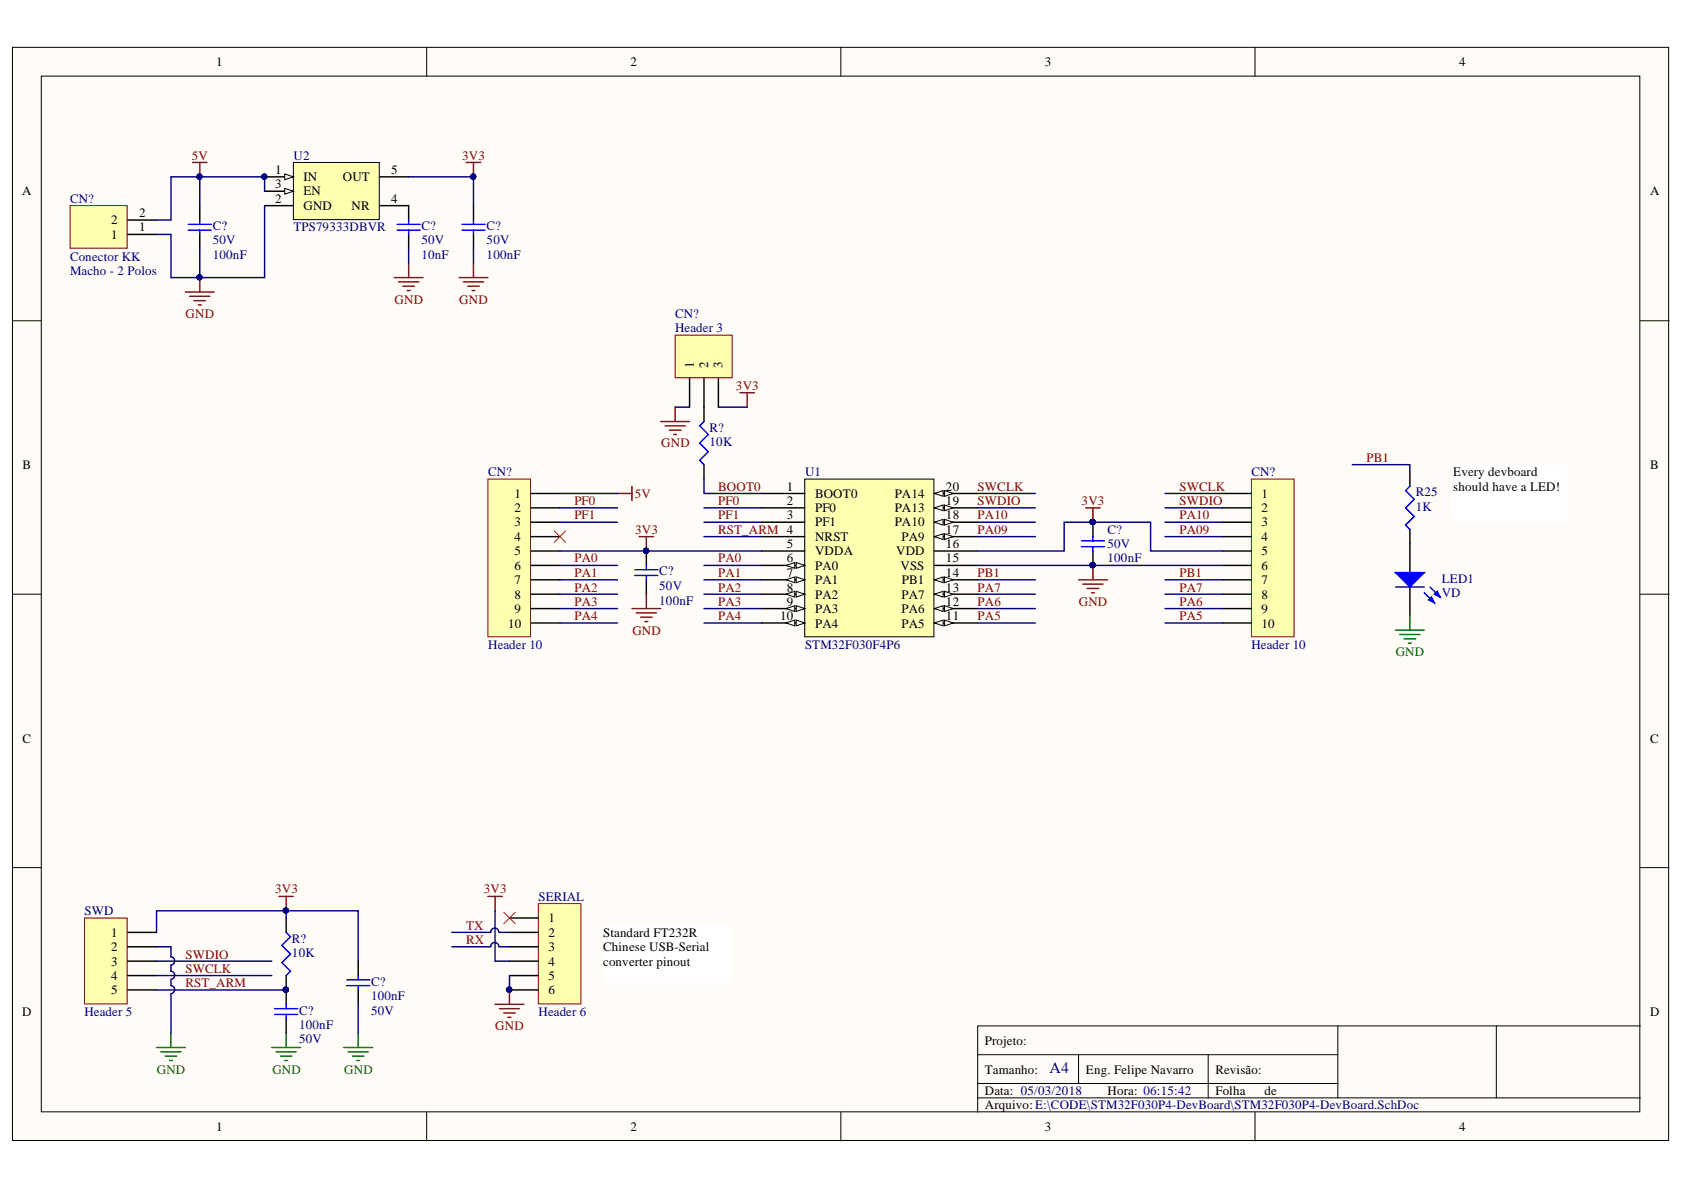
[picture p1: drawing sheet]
<svg xmlns="http://www.w3.org/2000/svg" width="297mm" height="210mm" viewBox="0 0 297 210" stroke-linecap="round" stroke-linejoin="round" font-family="sans-serif">
<defs><g id="words">
<text font-size="2.8" fill="#000080" x="185.1" y="189.3">A4</text>
<g font-size="2.3">
<text x="38.1" y="11.7">1</text>
<text x="111.2" y="11.7">2</text>
<text x="184.3" y="11.7">3</text>
<text x="257.4" y="11.7">4</text>
<text x="3.9" y="34.5">A</text>
<text x="48.5" y="30.7">1</text>
<text x="48.5" y="33.2">3</text>
<text x="48.5" y="35.7">2</text>
<text x="53.5" y="31.9">IN</text>
<text x="53.5" y="34.5">EN</text>
<text x="60.5" y="31.9">OUT</text>
<text x="69" y="35.7">4</text>
<text x="69" y="30.7">5</text>
<text x="291.1" y="34.5">A</text>
<text x="19.6" y="39.5">2</text>
<text x="24.5" y="40.8">1</text>
<text x="24.5" y="38.3">2</text>
<text x="53.5" y="37">GND</text>
<text x="62" y="37">NR</text>
<text x="19.6" y="42.1">1</text>
<text x="122.4" y="65" transform="rotate(-90 122.4 65)">1</text>
<text x="124.9" y="65" transform="rotate(-90 124.9 65)">2</text>
<text x="127.4" y="65" transform="rotate(-90 127.4 65)">3</text>
<text x="4" y="82.7">B</text>
<text x="256.3" y="84">Every devboard</text>
<text x="291.1" y="82.7">B</text>
<text x="90.7" y="87.8">1</text>
<text x="138.8" y="86.5">1</text>
<text x="138.8" y="89.1">2</text>
<text x="143.8" y="87.8">BOOT0</text>
<text x="157.8" y="87.8">PA14</text>
<text x="166.9" y="86.5">20</text>
<text x="166.9" y="89.1">19</text>
<text x="222.5" y="87.8">1</text>
<text x="256.3" y="86.5">should have a LED!</text>
<text x="90.7" y="90.3">2</text>
<text x="90.7" y="92.9">3</text>
<text x="90.7" y="95.4">4</text>
<text x="138.8" y="91.6">3</text>
<text x="143.8" y="90.3">PF0</text>
<text x="143.8" y="92.9">PF1</text>
<text x="143.8" y="95.4">NRST</text>
<text x="157.8" y="90.3">PA13</text>
<text x="157.8" y="92.9">PA10</text>
<text x="159" y="95.4">PA9</text>
<text x="166.9" y="91.6">18</text>
<text x="166.9" y="94.1">17</text>
<text x="222.5" y="90.3">2</text>
<text x="222.5" y="92.9">3</text>
<text x="222.5" y="95.4">4</text>
<text x="90.7" y="97.9">5</text>
<text x="90.7" y="100.5">6</text>
<text x="138.8" y="96.7">5</text>
<text x="138.8" y="99.2">6</text>
<text x="138.8" y="101.7">7</text>
<text x="143.8" y="97.9">VDDA</text>
<text x="143.8" y="100.5">PA0</text>
<text x="158.1" y="97.9">VDD</text>
<text x="158.8" y="100.5">VSS</text>
<text x="166.9" y="96.7">16</text>
<text x="166.9" y="99.2">15</text>
<text x="166.9" y="101.7">14</text>
<text x="222.5" y="97.9">5</text>
<text x="222.5" y="100.5">6</text>
<text x="90.7" y="103">7</text>
<text x="90.7" y="105.6">8</text>
<text x="138.8" y="104.4">8</text>
<text x="138.8" y="106.9">9</text>
<text x="143.8" y="103">PA1</text>
<text x="143.8" y="105.6">PA2</text>
<text x="159" y="105.6">PA7</text>
<text x="159.1" y="103">PB1</text>
<text x="166.9" y="104.4">13</text>
<text x="166.9" y="106.9">12</text>
<text x="222.5" y="103">7</text>
<text x="222.5" y="105.6">8</text>
<text x="89.6" y="110.7">10</text>
<text x="90.7" y="108.2">9</text>
<text x="137.6" y="109.4">10</text>
<text x="143.8" y="110.7">PA4</text>
<text x="143.8" y="108.2">PA3</text>
<text x="159" y="108.2">PA6</text>
<text x="159" y="110.7">PA5</text>
<text x="166.9" y="109.4">11</text>
<text x="222.5" y="108.2">9</text>
<text x="222.5" y="110.7">10</text>
<text x="4" y="131">C</text>
<text x="291.1" y="131">C</text>
<text x="19.6" y="165.3">1</text>
<text x="19.6" y="167.8">2</text>
<text x="96.8" y="162.7">1</text>
<text x="96.8" y="165.3">2</text>
<text x="96.8" y="167.8">3</text>
<text x="106.4" y="165.3">Standard FT232R</text>
<text x="106.4" y="167.8">Chinese USB-Serial</text>
<text x="19.6" y="170.3">3</text>
<text x="19.6" y="172.9">4</text>
<text x="96.8" y="170.3">4</text>
<text x="96.8" y="172.9">5</text>
<text x="106.4" y="170.3">converter pinout</text>
<text x="3.9" y="179.2">D</text>
<text x="19.6" y="175.4">5</text>
<text x="96.8" y="175.4">6</text>
<text x="291.1" y="179.2">D</text>
<text x="173.7" y="184.3">Projeto:</text>
<text x="173.7" y="189.4">Tamanho:</text>
<text x="191.6" y="189.4">Eng. Felipe Navarro</text>
<text x="214.4" y="189.4">Revisão:</text>
<text x="173.7" y="193.2">Data: 05/03/2018</text>
<text x="173.7" y="195.7">Arquivo: E:\CODE\STM32F030P4-DevBoard\STM32F030P4-DevBoard.SchDoc</text>
<text x="195.4" y="193.2">Hora: 06:15:42</text>
<text x="214.4" y="193.2">Folha</text>
<text x="223" y="193.2">de</text>
<text x="38.1" y="199.5">1</text>
<text x="111.2" y="199.5">2</text>
<text x="184.3" y="199.5">3</text>
<text x="257.4" y="199.5">4</text>
</g>
<g font-size="2.3" fill="#800000">
<text x="33.8" y="28.1">5V</text>
<text x="81.5" y="28.1">3V3</text>
<text x="69.6" y="53.6">GND</text>
<text x="81" y="53.6">GND</text>
<text x="32.7" y="56.1">GND</text>
<text x="129.8" y="68.8">3V3</text>
<text x="116.6" y="78.9">GND</text>
<text x="241" y="81.5">PB1</text>
<text x="101.3" y="89.1">PF0</text>
<text x="112" y="87.8">5V</text>
<text x="126.7" y="89.1">PF0</text>
<text x="126.7" y="86.5">BOOT0</text>
<text x="172.4" y="89.1">SWDIO</text>
<text x="172.4" y="86.5">SWCLK</text>
<text x="190.8" y="89.1">3V3</text>
<text x="208" y="86.5">SWCLK</text>
<text x="208" y="89.1">SWDIO</text>
<text x="101.3" y="91.6">PF1</text>
<text x="112.1" y="94.1">3V3</text>
<text x="126.7" y="94.1">RST_ARM 4</text>
<text x="126.7" y="91.6">PF1</text>
<text x="172.4" y="91.6">PA10</text>
<text x="172.4" y="94.1">PA09</text>
<text x="208" y="91.6">PA10</text>
<text x="208" y="94.1">PA09</text>
<text x="101.3" y="99.2">PA0</text>
<text x="101.3" y="101.7">PA1</text>
<text x="126.7" y="99.2">PA0</text>
<text x="126.7" y="101.7">PA1</text>
<text x="172.4" y="101.7">PB1</text>
<text x="208" y="101.7">PB1</text>
<text x="101.3" y="104.4">PA2</text>
<text x="101.3" y="106.9">PA3</text>
<text x="126.7" y="104.4">PA2</text>
<text x="126.7" y="106.9">PA3</text>
<text x="172.4" y="106.9">PA6</text>
<text x="172.4" y="104.4">PA7</text>
<text x="190.3" y="106.9">GND</text>
<text x="208" y="106.9">PA6</text>
<text x="208" y="104.4">PA7</text>
<text x="101.3" y="109.4">PA4</text>
<text x="111.6" y="112">GND</text>
<text x="126.7" y="109.4">PA4</text>
<text x="172.4" y="109.4">PA5</text>
<text x="208" y="109.4">PA5</text>
<text x="48.5" y="157.6">3V3</text>
<text x="85.3" y="157.6">3V3</text>
<text x="82.2" y="166.5">RX</text>
<text x="82.2" y="164">TX</text>
<text x="32.7" y="169.1">SWDIO</text>
<text x="32.7" y="171.6">SWCLK</text>
<text x="32.7" y="174.1">RST_ARM</text>
<text x="87.4" y="181.8">GND</text>
</g>
<g font-size="2.3" fill="#000080">
<text x="51.8" y="28.1">U2</text>
<text x="12.3" y="35.7">CN?</text>
<text x="37.5" y="40.6">C?</text>
<text x="51.8" y="40.8">TPS79333DBVR</text>
<text x="74.3" y="40.6">C?</text>
<text x="85.8" y="40.6">C?</text>
<text x="12.3" y="46">Conector KK</text>
<text x="37.5" y="43.1">50V</text>
<text x="37.5" y="45.7">100nF</text>
<text x="74.3" y="43.1">50V</text>
<text x="74.3" y="45.7">10nF</text>
<text x="85.8" y="43.1">50V</text>
<text x="85.8" y="45.7">100nF</text>
<text x="12.3" y="48.5">Macho - 2 Polos</text>
<text x="119.1" y="56.1">CN?</text>
<text x="119.1" y="58.6">Header 3</text>
<text x="125.2" y="76.1">R?</text>
<text x="86.1" y="84">CN?</text>
<text x="125.2" y="78.7">10K</text>
<text x="142" y="84">U1</text>
<text x="220.7" y="84">CN?</text>
<text x="249.7" y="87.5">R25</text>
<text x="195.4" y="94.1">C?</text>
<text x="249.7" y="90.1">1K</text>
<text x="116.3" y="101.5">C?</text>
<text x="195.4" y="96.7">50V</text>
<text x="195.4" y="99.2">100nF</text>
<text x="116.3" y="104.1">50V</text>
<text x="116.3" y="106.6">100nF</text>
<text x="254.3" y="105.4">VD</text>
<text x="254.3" y="102.7">LED1</text>
<text x="86.1" y="114.5">Header 10</text>
<text x="142" y="114.5">STM32F030F4P6</text>
<text x="220.7" y="114.5">Header 10</text>
<text x="14.9" y="161.4">SWD</text>
<text x="95" y="158.9">SERIAL</text>
<text x="51.5" y="166.3">R?</text>
<text x="51.5" y="168.8">10K</text>
<text x="65.5" y="173.9">C?</text>
<text x="14.9" y="179.2">Header 5</text>
<text x="52.8" y="179">C?</text>
<text x="65.5" y="176.4">100nF</text>
<text x="65.5" y="179">50V</text>
<text x="95" y="179.2">Header 6</text>
<text x="52.8" y="181.5">100nF</text>
<text x="52.8" y="184">50V</text>
</g>
<g font-size="2.3" fill="#008000">
<text x="246.2" y="115.8">GND</text>
<text x="27.7" y="189.4">GND</text>
<text x="48" y="189.4">GND</text>
<text x="60.7" y="189.4">GND</text>
</g>
</g></defs>
<g fill="#fffcf8" stroke="#000" stroke-width=".18">
<path d="M2.2 8.4h292.1v192.8h-292.1z"/>
<path d="M7.3 13.4h281.9v182.7h-281.9z"/>
</g>
<g fill="none" stroke="#000" stroke-width=".18">
<path d="M75.3 8.4v5M148.3 8.4v5M221.4 8.4v5M2.2 56.6h5.1M289.3 56.6h5.1M2.2 104.8h5.1M289.3 104.8h5.1M2.2 153h5.1M289.3 153h5.1M75.3 196.2v5.1M148.3 196.2v5.1M172.5 186h63.5"/>
<path d="M172.5 193.7h116.8M172.5 191.1h63.5M190.2 186v5.1M213.1 186v7.7M221.4 196.2v5.1M236 181v12.7M263.9 181h-91.4v15.2M289.3 181h-25.4v12.7"/>
</g>
<path d="M141.9 84.5h22.8v27.8h-22.8z" fill="#ffffb0" stroke="#000" stroke-width=".18"/>
<path d="M134.3 87h7.7M134.3 89.6h7.7M134.3 92.1h7.7M134.3 94.7h7.7M134.3 97.2h7.7M134.3 99.7h7.7" fill="none" stroke="#000" stroke-width=".25"/>
<path d="M140.4 99.2l1.6 .5-1.6 .5z" fill="#fffcf8"/>
<path d="M140.4 99.2l1.6 .5-1.6 .5z" fill="none" stroke="#000" stroke-width=".18"/>
<path d="M138.7 99.7l1.5-.5v1z" fill="#fffcf8"/>
<path d="M138.7 99.7l1.5-.5v1z" fill="none" stroke="#000" stroke-width=".18"/>
<path d="M134.3 102.3h7.7" fill="none" stroke="#000" stroke-width=".25"/>
<path d="M140.4 101.8l1.6 .5-1.6 .5z" fill="#fffcf8"/>
<path d="M140.4 101.8l1.6 .5-1.6 .5z" fill="none" stroke="#000" stroke-width=".18"/>
<path d="M138.7 102.3l1.5-.5v1z" fill="#fffcf8"/>
<path d="M138.7 102.3l1.5-.5v1z" fill="none" stroke="#000" stroke-width=".18"/>
<path d="M134.3 104.8h7.7" fill="none" stroke="#000" stroke-width=".25"/>
<path d="M140.4 104.3l1.6 .5-1.6 .5z" fill="#fffcf8"/>
<path d="M140.4 104.3l1.6 .5-1.6 .5z" fill="none" stroke="#000" stroke-width=".18"/>
<path d="M138.7 104.8l1.5-.5v1z" fill="#fffcf8"/>
<path d="M138.7 104.8l1.5-.5v1z" fill="none" stroke="#000" stroke-width=".18"/>
<path d="M164.8 97.2h7.7M164.8 99.7h7.7M164.8 102.3h7.7" fill="none" stroke="#000" stroke-width=".25"/>
<path d="M164.8 102.3l1.6-.5v1z" fill="#fffcf8"/>
<path d="M164.8 102.3l1.6-.5v1z" fill="none" stroke="#000" stroke-width=".18"/>
<path d="M166.6 101.8l1.5 .5-1.5 .5z" fill="#fffcf8"/>
<path d="M166.6 101.8l1.5 .5-1.5 .5z" fill="none" stroke="#000" stroke-width=".18"/>
<path d="M164.8 104.8h7.7" fill="none" stroke="#000" stroke-width=".25"/>
<path d="M164.8 104.8l1.6-.5v1z" fill="#fffcf8"/>
<path d="M164.8 104.8l1.6-.5v1z" fill="none" stroke="#000" stroke-width=".18"/>
<path d="M166.6 104.3l1.5 .5-1.5 .5z" fill="#fffcf8"/>
<path d="M166.6 104.3l1.5 .5-1.5 .5z" fill="none" stroke="#000" stroke-width=".18"/>
<path d="M164.8 107.3h7.7" fill="none" stroke="#000" stroke-width=".25"/>
<path d="M164.8 107.3l1.6-.5v1.1z" fill="#fffcf8"/>
<path d="M164.8 107.3l1.6-.5v1.1z" fill="none" stroke="#000" stroke-width=".18"/>
<path d="M166.6 106.8l1.5 .5-1.5 .6z" fill="#fffcf8"/>
<path d="M166.6 106.8l1.5 .5-1.5 .6z" fill="none" stroke="#000" stroke-width=".18"/>
<path d="M164.8 109.9h7.7" fill="none" stroke="#000" stroke-width=".25"/>
<path d="M164.8 109.9l1.6-.5v1z" fill="#fffcf8"/>
<path d="M164.8 109.9l1.6-.5v1z" fill="none" stroke="#000" stroke-width=".18"/>
<path d="M166.6 109.4l1.5 .5-1.5 .5z" fill="#fffcf8"/>
<path d="M166.6 109.4l1.5 .5-1.5 .5z" fill="none" stroke="#000" stroke-width=".18"/>
<path d="M134.3 109.9h7.7" fill="none" stroke="#000" stroke-width=".25"/>
<path d="M140.4 109.4l1.6 .5-1.6 .5z" fill="#fffcf8"/>
<path d="M140.4 109.4l1.6 .5-1.6 .5z" fill="none" stroke="#000" stroke-width=".18"/>
<path d="M138.7 109.9l1.5-.5v1z" fill="#fffcf8"/>
<path d="M138.7 109.9l1.5-.5v1z" fill="none" stroke="#000" stroke-width=".18"/>
<path d="M134.3 107.3h7.7" fill="none" stroke="#000" stroke-width=".25"/>
<path d="M140.4 106.8l1.6 .5-1.6 .6z" fill="#fffcf8"/>
<path d="M140.4 106.8l1.6 .5-1.6 .6z" fill="none" stroke="#000" stroke-width=".18"/>
<path d="M138.7 107.3l1.5-.5v1.1z" fill="#fffcf8"/>
<path d="M138.7 107.3l1.5-.5v1.1z" fill="none" stroke="#000" stroke-width=".18"/>
<path d="M164.8 87h7.7" fill="none" stroke="#000" stroke-width=".25"/>
<path d="M164.8 87l1.6-.5v1z" fill="#fffcf8"/>
<path d="M164.8 87l1.6-.5v1z" fill="none" stroke="#000" stroke-width=".18"/>
<path d="M166.6 86.5l1.5 .5-1.5 .5z" fill="#fffcf8"/>
<path d="M166.6 86.5l1.5 .5-1.5 .5z" fill="none" stroke="#000" stroke-width=".18"/>
<path d="M164.8 89.6h7.7" fill="none" stroke="#000" stroke-width=".25"/>
<path d="M164.8 89.6l1.6-.5v1z" fill="#fffcf8"/>
<path d="M164.8 89.6l1.6-.5v1z" fill="none" stroke="#000" stroke-width=".18"/>
<path d="M166.6 89.1l1.5 .5-1.5 .5z" fill="#fffcf8"/>
<path d="M166.6 89.1l1.5 .5-1.5 .5z" fill="none" stroke="#000" stroke-width=".18"/>
<path d="M164.8 92.1h7.7" fill="none" stroke="#000" stroke-width=".25"/>
<path d="M164.8 92.1l1.6-.5v1z" fill="#fffcf8"/>
<path d="M164.8 92.1l1.6-.5v1z" fill="none" stroke="#000" stroke-width=".18"/>
<path d="M166.6 91.6l1.5 .5-1.5 .5z" fill="#fffcf8"/>
<path d="M166.6 91.6l1.5 .5-1.5 .5z" fill="none" stroke="#000" stroke-width=".18"/>
<path d="M164.8 94.7h7.7" fill="none" stroke="#000" stroke-width=".25"/>
<path d="M164.8 94.7l1.6-.6v1.1z" fill="#fffcf8"/>
<path d="M164.8 94.7l1.6-.6v1.1z" fill="none" stroke="#000" stroke-width=".18"/>
<path d="M166.6 94.1l1.5 .6-1.5 .5z" fill="#fffcf8"/>
<path d="M166.6 94.1l1.5 .6-1.5 .5z" fill="none" stroke="#000" stroke-width=".18"/>
<g fill="none" stroke="#800000" stroke-width=".25">
<path d="M112.7 94.7h2.6M114 94.7v2.5M191.5 89.6h2.6M192.8 89.6v2.5M192.8 99.7v2.6M111.5 107.3h5M112.2 108.1h3.6M113 108.9h2M113.8 109.6h.5M114 104.8v2.5M190.2 102.3h5.1M191 103h3.6"/>
<path d="M191.8 103.8h2M192.5 104.6h.5M49.2 158.1h2.6M50.5 158.1v2.6"/>
</g>
<g fill="#000080" stroke="#000080" stroke-width=".18">
<circle cx="192.7" cy="92.1" r=".46"/>
<circle cx="192.7" cy="99.7" r=".46"/>
<circle cx="114" cy="97.1" r=".46"/>
<circle cx="50.4" cy="160.6" r=".46"/>
<circle cx="50.4" cy="174.6" r=".46"/>
</g>
<path d="M114 97.2v2.5M192.8 92.1v2.6M192.8 97.2v2.5M114 102.3v2.5M50.5 161.9v2.6M50.5 172.1v5.1M50.5 179.7v2.5" fill="none" stroke="#000" stroke-width=".25"/>
<g fill="none" stroke="#00f" stroke-width=".25">
<path d="M114 99.7v.8M190.8 95.4h4M190.8 96.4h4M192.8 94.7v.7M192.8 96.4v.8M112 100.5h4M112 101.5h4M114 101.5v.8M48.4 177.9h4.1M48.4 178.9h4.1M50.5 164.5l.7 .7-1.5 1.5 1.5 1.6-1.5 1.5 1.5 1.5-.7 .8M50.5 177.2v.7"/>
<path d="M50.5 178.9v.8"/>
</g>
<path d="M47.9 184.8h5.1M48.7 185.5h3.6M49.5 186.3h2M50.2 187.1h.5M50.5 182.2v2.6" fill="none" stroke="#008000" stroke-width=".25"/>
<path d="M14.9 161.9h7.5v15.2h-7.5z" fill="#ffffb0" stroke="#800000" stroke-width=".18"/>
<path d="M83.5 36.3v2.5M83.5 41.4v2.5M22.5 164.5h5.1M22.5 167h5.1M22.5 169.5h5.1M22.5 172.1h5.1M22.5 174.6h5.1M63.2 169.5v2.6M63.2 174.6v2.6" fill="none" stroke="#000" stroke-width=".25"/>
<path d="M27.6 184.8h5.1M28.4 185.5h3.5M29.1 186.3h2.1M29.9 187.1h.5M30.2 182.2v2.6M60.6 184.8h5.1M61.4 185.5h3.6M62.2 186.3h2M62.9 187.1h.5M63.2 182.2v2.6" fill="none" stroke="#008000" stroke-width=".25"/>
<path d="M81.5 39.6h4M83.5 38.8v.8M81.5 40.6h4M83.5 40.6v.8M61.2 172.8h4M61.2 173.9h4M63.2 172.1v.7M63.2 173.9v.7" fill="none" stroke="#00f" stroke-width=".25"/>
<path d="M82.2 28.7h2.6M83.5 28.7v2.5M81 49h5.1M81.7 49.7h3.6M82.5 50.5h2M83.3 51.3h.5M83.5 46.4v2.6" fill="none" stroke="#800000" stroke-width=".25"/>
<circle cx="83.5" cy="31.2" r=".46" fill="#000080" stroke="#000080" stroke-width=".18"/>
<path d="M51.8 28.7h15.1v10h-15.1z" fill="#ffffb0" stroke="#000" stroke-width=".18"/>
<path d="M46.7 31.2h5.1" fill="none" stroke="#000" stroke-width=".25"/>
<path d="M50.2 30.7l1.6 .5-1.6 .5z" fill="#fffcf8"/>
<path d="M50.2 30.7l1.6 .5-1.6 .5z" fill="none" stroke="#000" stroke-width=".18"/>
<circle cx="46.6" cy="31.2" r=".46" fill="#000080" stroke="#000080" stroke-width=".18"/>
<path d="M46.7 33.7h5.1M67 36.3h5.1" fill="none" stroke="#000" stroke-width=".25"/>
<path d="M50.2 33.2l1.6 .5-1.6 .5z" fill="#fffcf8"/>
<path d="M50.2 33.2l1.6 .5-1.6 .5z" fill="none" stroke="#000" stroke-width=".18"/>
<path d="M35.2 36.3v2.5M46.7 36.3h5.1M67 31.2h5.1M72.1 36.3v2.5M35.2 41.4v2.5M72.1 41.4v2.5" fill="none" stroke="#000" stroke-width=".25"/>
<g fill="#000080" stroke="#000080" stroke-width=".18">
<circle cx="46.6" cy="31.2" r=".46"/>
<circle cx="35.2" cy="31.2" r=".46"/>
<circle cx="35.2" cy="48.9" r=".46"/>
</g>
<path d="M33.2 39.6h4.1M35.2 38.8v.8M70 39.6h4.1M72.1 38.8v.8M33.2 40.6h4.1M35.2 40.6v.8M70 40.6h4.1M72.1 40.6v.8" fill="none" stroke="#00f" stroke-width=".25"/>
<path d="M34 28.7h2.5M35.2 28.7v2.5M32.7 51.5h5.1M33.5 52.3h3.5M34.2 53h2.1M35 53.8h.5M35.2 49v2.5M69.5 49h5.1M70.3 49.7h3.6M71.1 50.5h2M71.8 51.3h.5M72.1 46.4v2.6" fill="none" stroke="#800000" stroke-width=".25"/>
<path d="M12.4 36.3h10v7.5h-10z" fill="#ffffb0" stroke="#800000" stroke-width=".18"/>
<path d="M22.5 38.8h5.1M22.5 41.4h5.1" fill="none" stroke="#000" stroke-width=".25"/>
<path d="M220.7 84.5h7.6v27.8h-7.6z" fill="#ffffb0" stroke="#800000" stroke-width=".18"/>
<path d="M215.7 87h5M215.7 89.6h5M215.7 92.1h5M215.7 94.7h5M215.7 97.2h5M215.7 99.7h5M215.7 102.3h5M215.7 104.8h5M215.7 107.3h5M215.7 109.9h5" fill="none" stroke="#000" stroke-width=".25"/>
<path d="M86.1 84.5h7.5v27.8h-7.5z" fill="#ffffb0" stroke="#800000" stroke-width=".18"/>
<g fill="none" stroke="#000" stroke-width=".25">
<path d="M93.7 87h5.1M93.7 89.6h5.1M93.7 92.1h5.1M93.7 94.7h5.1M93.7 97.2h5.1M93.7 99.7h5.1M248.7 83.2v2.6M248.7 93.4v7.6M93.7 102.3h5.1M93.7 104.8h5.1M93.7 107.3h5.1M93.7 109.9h5.1"/>
<path d="M248.7 103.5v5.1"/>
</g>
<path d="M108.9 87h2.6M111.5 85.8v2.5" fill="none" stroke="#800000" stroke-width=".25"/>
<path d="M97.7 93.6l2.1 2.1M99.8 93.6l-2.1 2.1" fill="none" stroke="#f00" stroke-width=".18"/>
<path d="M248.7 85.8l-.8 .7 1.6 1.6-1.6 1.5 1.6 1.5-1.6 1.5 .8 .8" fill="none" stroke="#00f" stroke-width=".25"/>
<path d="M246.1 101h5.1l-2.5 2.5z" fill="#00f"/>
<path d="M246.1 101h5.1l-2.5 2.5zM251.2 104.6l1.8 1.7M252.2 103.5l1.8 1.8" fill="none" stroke="#00f" stroke-width=".25"/>
<path d="M252 105.8l.5-.5 .5 1z" fill="#00f"/>
<path d="M252 105.8l.5-.5 .5 1z" fill="none" stroke="#00f" stroke-width=".25"/>
<path d="M253 104.8l.5-.5 .5 1z" fill="#00f"/>
<path d="M246.1 103.5h5.1M253 104.8l.5-.5 .5 1z" fill="none" stroke="#00f" stroke-width=".25"/>
<path d="M246.1 111.2h5.1M246.9 111.9h3.6M247.7 112.7h2M248.4 113.4h.5M248.7 108.6v2.6" fill="none" stroke="#008000" stroke-width=".25"/>
<path d="M86.1 158.1h2.5M87.3 158.1v2.6M87.3 177.2h5.1M88.1 177.9h3.5M88.9 178.7h2M89.6 179.4h.5M89.9 174.6v2.6" fill="none" stroke="#800000" stroke-width=".25"/>
<circle cx="89.8" cy="174.6" r=".46" fill="#000080" stroke="#000080" stroke-width=".18"/>
<path d="M95 159.4h7.5v17.7h-7.5z" fill="#ffffb0" stroke="#800000" stroke-width=".18"/>
<path d="M89.9 161.9h5.1M89.9 164.5h5.1M89.9 167h5.1M89.9 169.5h5.1M89.9 172.1h5.1M89.9 174.6h5.1" fill="none" stroke="#000" stroke-width=".25"/>
<circle cx="89.8" cy="174.6" r=".46" fill="#000080" stroke="#000080" stroke-width=".18"/>
<path d="M119.1 59.1h10.1v7.5h-10.1z" fill="#ffffb0" stroke="#800000" stroke-width=".18"/>
<path d="M121.6 66.7v5.1M124.2 66.7v7.6M126.7 66.7v5.1M124.2 82v2.5" fill="none" stroke="#000" stroke-width=".25"/>
<path d="M116.5 74.3h5.1M117.3 75.1h3.6M118.1 75.9h2M118.8 76.6h.5M119.1 71.8v2.5M130.5 69.3h2.6M131.8 69.3v2.5" fill="none" stroke="#800000" stroke-width=".25"/>
<path d="M124.2 74.3l-.8 .8 1.5 1.5-1.5 1.6 1.5 1.5-1.5 1.5 .8 .8" fill="none" stroke="#00f" stroke-width=".25"/>
<path d="M88.9 160.9l2 2M90.9 160.9l-2 2" fill="none" stroke="#f00" stroke-width=".18"/>
<g fill="none" stroke="#000080" stroke-width=".25">
<path d="M35.2 31.2h-5v7.6h-2.6M46.7 33.7v-2.5h-11.5v5.1M46.7 36.3v12.7h-11.5v-5.1M72.1 31.2h11.4v5.1M27.6 41.4h2.6v7.6h5M72.1 43.9v2.5M83.5 43.9v2.5M119.1 71.8h2.5M126.7 71.8h5.1M98.8 89.6h10.1M98.8 92.1h10.1M98.8 87h10.1"/>
<path d="M98.8 99.7h10.1M98.8 97.2h35.5M124.2 84.5v2.5h10.1M124.2 89.6h10.1M124.2 92.1h10.1M124.2 94.7h10.1M124.2 99.7h10.1M172.5 97.2h15.2v-5.1h15.2v5.1h12.8M172.5 89.6h10.1M172.5 92.1h10.1M172.5 94.7h10.1M172.5 87h10.1"/>
<path d="M172.5 99.7h43.2M205.5 89.6h10.2M205.5 92.1h10.2M205.5 94.7h10.2M205.5 87h10.2M238.5 82h10.2v1.2M98.8 102.3h10.1M98.8 104.8h10.1M98.8 107.3h10.1M98.8 109.9h10.1M124.2 102.3h10.1M124.2 104.8h10.1"/>
<path d="M124.2 107.3h10.1M124.2 109.9h10.1M172.5 102.3h10.1M172.5 104.8h10.1M172.5 107.3h10.1M172.5 109.9h10.1M205.5 102.3h10.2M205.5 104.8h10.2M205.5 107.3h10.2M205.5 109.9h10.2M27.6 167h2.6v1.8a.72 .72 0 0 1 .6 .7 .72 .72 0 0 1-.7 .7M27.6 174.6h22.9"/>
<path d="M27.6 172.1h20.3M27.6 169.5h20.3M30.2 172.8v1.1a.71 .71 0 0 1 .6 .7 .71 .71 0 0 1-.7 .7M30.2 170.3v1a.71 .71 0 0 1 .6 .7 .71 .71 0 0 1-.7 .7M30.2 175.4v6.8M50.5 161.9v-1.2h-22.9v3.8M50.5 160.7h12.7v8.8M63.2 177.2v5M87.3 160.7v8.8h2.6M88 167a.71 .71 0 0 0-.7-.8 .71 .71 0 0 0-.7 .8h-6.9M88 164.5a.71 .71 0 0 0-.7-.8 .71 .71 0 0 0-.7 .8h-6.9M88.1 167h1.8"/>
<path d="M88.1 164.5h1.8M89.9 172.1v2.5"/>
</g>
<g fill="#000080" stroke="#000080" stroke-width=".18">
<circle cx="192.7" cy="99.7" r=".46"/>
<circle cx="192.7" cy="92.1" r=".46"/>
<circle cx="114" cy="97.1" r=".46"/>
<circle cx="50.4" cy="174.6" r=".46"/>
<circle cx="50.4" cy="160.6" r=".46"/>
<circle cx="83.5" cy="31.2" r=".46"/>
<circle cx="35.2" cy="31.2" r=".46"/>
<circle cx="46.6" cy="31.2" r=".46"/>
<circle cx="35.2" cy="48.9" r=".46"/>
<circle cx="89.8" cy="174.6" r=".46"/>
</g>
<g fill="#fff" stroke="#fff" stroke-width=".18">
<path d="M106.4 163.2h22.8v10.1h-22.8z"/>
<path d="M256.3 82h20.2v10h-20.2z"/>
</g>
<use href="#words"/>
</svg>
